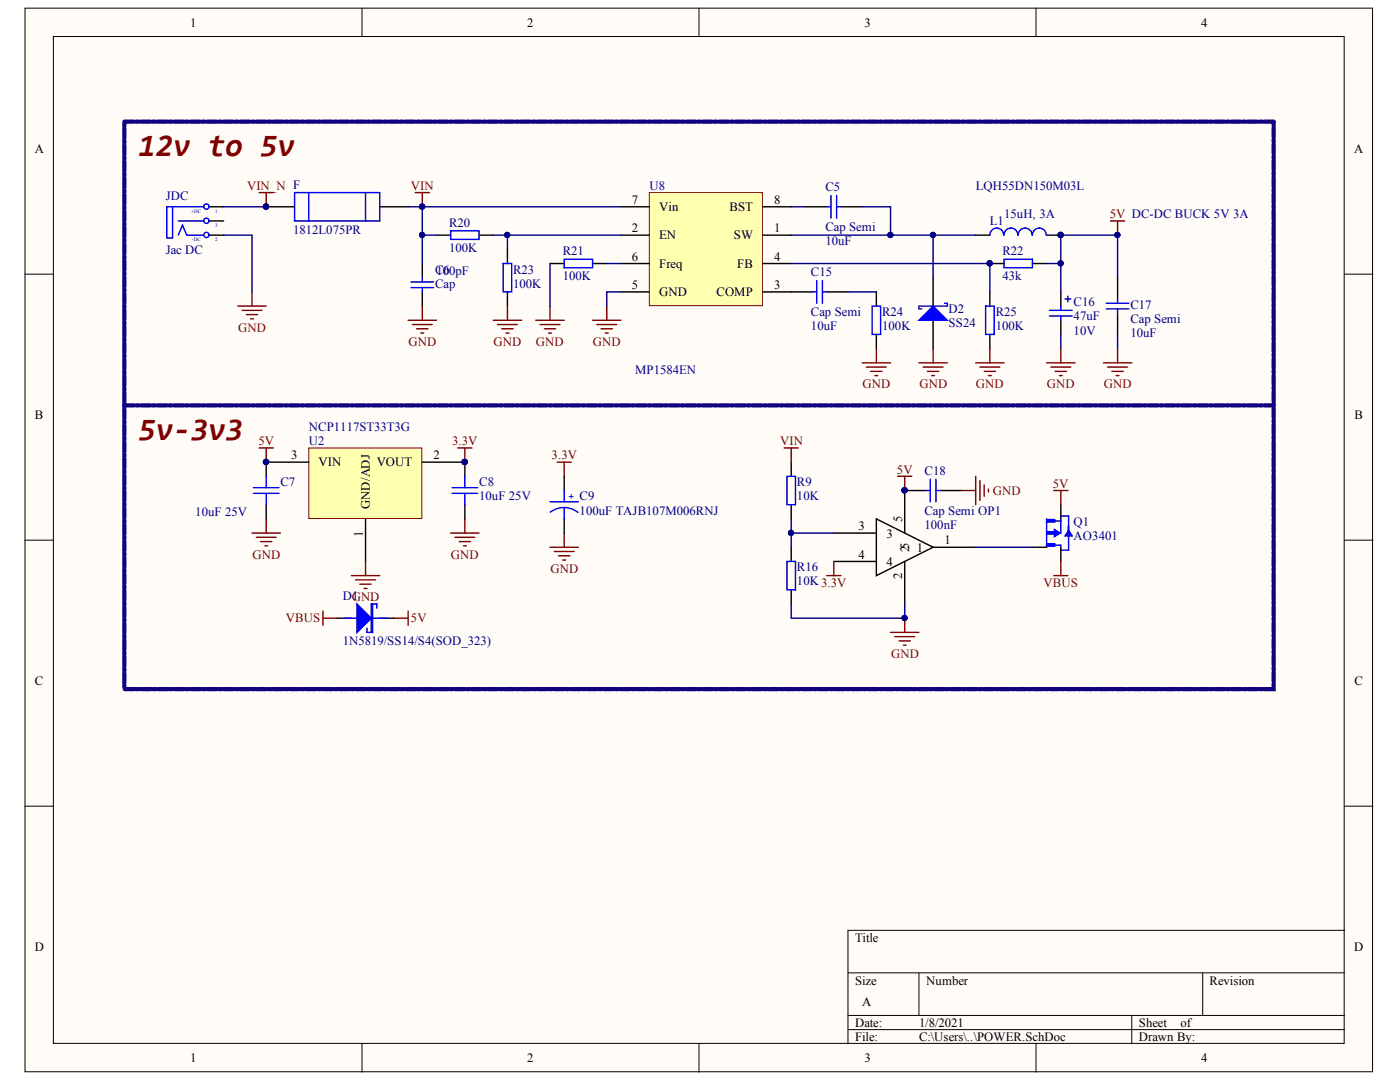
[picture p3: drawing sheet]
<svg xmlns="http://www.w3.org/2000/svg" width="279mm" height="216mm" viewBox="0 0 279 216" stroke-linecap="round" stroke-linejoin="round" font-family="sans-serif">
<defs><g id="words">
<g font-size="6.3" fill="#800000">
<text x="27.7" y="31.2">12v to 5v</text>
<text x="27.7" y="87.8">5v-3v3</text>
</g>
<g font-size="2.5">
<text x="38" y="5.3">1</text>
<text x="105.2" y="5.3">2</text>
<text x="172.5" y="5.3">3</text>
<text x="239.7" y="5.3">4</text>
<text x="6.9" y="30.4">A</text>
<text x="270.2" y="30.4">A</text>
<text x="126.1" y="40.7">7</text>
<text x="154.5" y="40.7">8</text>
<text x="126.1" y="46.3">2</text>
<text x="131.6" y="42.1">Vin</text>
<text x="131.6" y="47.8">EN</text>
<text x="145.6" y="42.1">BST</text>
<text x="146.5" y="47.8">SW</text>
<text x="154.5" y="46.3">1</text>
<text x="126.1" y="52">6</text>
<text x="131.6" y="53.4">Freq</text>
<text x="147.1" y="53.4">FB</text>
<text x="154.5" y="52">4</text>
<text x="126.1" y="57.7">5</text>
<text x="131.6" y="59.1">GND</text>
<text x="143" y="59.1">COMP</text>
<text x="154.5" y="57.7">3</text>
<text x="6.9" y="83.5">B</text>
<text x="270.3" y="83.5">B</text>
<text x="58.1" y="91.6">3</text>
<text x="63.6" y="93.1">VIN</text>
<text x="75.2" y="93.1">VOUT</text>
<text x="86.5" y="91.6">2</text>
<text x="73.8" y="101.5" transform="rotate(-90 73.8 101.5)">GND/ADJ</text>
<text x="72.4" y="107.1" transform="rotate(-90 72.4 107.1)">1</text>
<text x="171.3" y="105.8">3</text>
<text x="176.9" y="107.3">3</text>
<text x="180" y="104.1" transform="rotate(-90 180 104.1)">5</text>
<text x="171.3" y="111.5">4</text>
<text x="176.9" y="112.9">4</text>
<text x="181.5" y="110.1" transform="rotate(-90 181.5 110.1)">25</text>
<text x="183" y="110.1">1</text>
<text x="188.5" y="108.6">1</text>
<text x="180" y="115.6" transform="rotate(-90 180 115.6)">2</text>
<text x="6.9" y="136.6">C</text>
<text x="270.3" y="136.6">C</text>
<text x="6.9" y="189.7">D</text>
<text x="170.6" y="187.9">Title</text>
<text x="270.2" y="189.7">D</text>
<text x="170.6" y="196.4">Size</text>
<text x="184.8" y="196.4">Number</text>
<text x="241.4" y="196.4">Revision</text>
<text x="172.1" y="200.7">A</text>
<text x="170.6" y="204.9">Date:</text>
<text x="170.6" y="207.7">File:</text>
<text x="183.4" y="204.9">1/8/2021</text>
<text x="183.4" y="207.7">C:\Users\..\POWER.SchDoc</text>
<text x="227.3" y="204.9">Sheet</text>
<text x="227.3" y="207.7">Drawn By:</text>
<text x="235.6" y="204.9">of</text>
<text x="38" y="212">1</text>
<text x="105.2" y="212">2</text>
<text x="172.5" y="212">3</text>
<text x="239.7" y="212">4</text>
</g>
<g font-size="2.5" fill="#000080">
<text x="33.1" y="39.8">JDC</text>
<text x="129.6" y="37.9">U8</text>
<text x="164.7" y="38.1">C5</text>
<text x="194.7" y="37.9">LQH55DN150M03L</text>
<text x="58.5" y="46.7">1812L075PR</text>
<text x="89.6" y="45.2">R20</text>
<text x="164.7" y="46.1">Cap Semi</text>
<text x="197.5" y="45">L1</text>
<text x="200.4" y="43.5">15uH, 3A</text>
<text x="33.1" y="50.6">Jac DC</text>
<text x="89.6" y="50.3">100K</text>
<text x="112.3" y="50.9">R21</text>
<text x="164.7" y="48.9">10uF</text>
<text x="200.1" y="50.9">R22</text>
<text x="86.8" y="54.6">C6</text>
<text x="86.8" y="57.4">Cap</text>
<text x="87.1" y="54.9">100pF</text>
<text x="102.4" y="57.4">100K</text>
<text x="102.4" y="54.6">R23</text>
<text x="112.3" y="56">100K</text>
<text x="161.8" y="55.1">C15</text>
<text x="200.1" y="56">43k</text>
<text x="161.8" y="65.9">10uF</text>
<text x="161.8" y="63.1">Cap Semi</text>
<text x="176.1" y="65.9">100K</text>
<text x="176.1" y="63.1">R24</text>
<text x="189.3" y="62.5">D2</text>
<text x="189.3" y="65.3">SS24</text>
<text x="198.7" y="65.9">100K</text>
<text x="198.7" y="63.1">R25</text>
<text x="214.3" y="61.1">C16</text>
<text x="214.3" y="63.9">47uF</text>
<text x="225.6" y="61.6">C17</text>
<text x="225.6" y="64.5">Cap Semi</text>
<text x="214.3" y="66.8">10V</text>
<text x="225.6" y="67.3">10uF</text>
<text x="126.8" y="74.6">MP1584EN</text>
<text x="61.6" y="88.8">U2</text>
<text x="61.6" y="86">NCP1117ST33T3G</text>
<text x="184.5" y="94.8">C18</text>
<text x="56" y="97">C7</text>
<text x="95.6" y="97">C8</text>
<text x="95.6" y="99.8">10uF 25V</text>
<text x="115.7" y="99.8">C9</text>
<text x="159.1" y="99.8">10K</text>
<text x="159.1" y="97">R9</text>
<text x="39" y="103">10uF 25V</text>
<text x="115.7" y="102.7">100uF TAJB107M006RNJ</text>
<text x="184.5" y="105.5">100nF</text>
<text x="184.5" y="102.7">Cap Semi OP1</text>
<text x="214.3" y="105">Q1</text>
<text x="214.3" y="107.8">AO3401</text>
<text x="68.4" y="119.7">DGND</text>
<text x="70.3" y="119.7">1</text>
<text x="159.1" y="116.8">10K3.3V</text>
<text x="159.1" y="114">R16</text>
<text x="68.4" y="128.7">1N5819/SS14/S4(SOD_323)</text>
</g>
<g font-size="2.5" fill="#800000">
<text x="49.3" y="37.9">VIN_N F</text>
<text x="82" y="37.9">VIN</text>
<text x="221.5" y="43.5">5V DC-DC BUCK 5V 3A</text>
<text x="47.5" y="66.2">GND</text>
<text x="81.5" y="69">GND</text>
<text x="98.5" y="69">GND</text>
<text x="107" y="69">GND</text>
<text x="118.3" y="69">GND</text>
<text x="172.2" y="77.5">GND</text>
<text x="183.5" y="77.5">GND</text>
<text x="194.7" y="77.5">GND</text>
<text x="208.9" y="77.5">GND</text>
<text x="220.3" y="77.5">GND</text>
<text x="51.6" y="88.8">5V</text>
<text x="90.2" y="88.8">3.3V</text>
<text x="155.7" y="88.8">VIN</text>
<text x="110.1" y="91.6">3.3V</text>
<text x="179" y="94.5">5V</text>
<text x="198.1" y="98.7">GND</text>
<text x="210.1" y="97.3">5V</text>
<text x="50.4" y="111.5">GND</text>
<text x="90" y="111.5">GND</text>
<text x="109.8" y="114.3">GND</text>
<text x="208.3" y="117.2">VBUS</text>
<text x="57.1" y="124.2">VBUS</text>
<text x="82" y="124.2">5V</text>
<text x="177.8" y="131.3">GND</text>
</g>
<text font-size="2" fill="#00f" x="113.5" y="99.7">+</text>
<g font-size="1" fill="#000080">
<text x="38.1" y="42.4">+DC</text>
<text x="43" y="42.4">1</text>
<text x="43" y="45.3">3</text>
<text x="38.3" y="48.1">-DC</text>
<text x="43" y="48.1">2</text>
</g>
</g></defs>
<g fill="#fffcf8" stroke="#000" stroke-width=".2">
<path d="M5 1.6h268.9v212.3h-268.9z"/>
<path d="M10.7 7.3h257.6v200.9h-257.6z"/>
</g>
<g fill="none" stroke="#000" stroke-width=".2">
<path d="M72.2 1.6v5.7M139.5 1.6v5.7M206.8 1.6v5.7M5 54.7h5.7M268.3 54.7h5.7M5 107.8h5.7M268.3 107.8h5.7M5 160.9h5.7M268.3 160.9h5.7M169.2 194.1h99.1M183.4 194.1v8.5M240 194.1v8.5"/>
<path d="M268.3 185.6h-99.1v22.7M72.2 208.3v5.6M139.5 208.3v5.6M169.2 202.6h99.1M169.2 205.4h99.1M206.8 208.3v5.6M225.9 202.6v5.7"/>
</g>
<path d="M61.6 89.4h22.6v14.1h-22.6z" fill="#ffffb0" stroke="#800000" stroke-width=".2"/>
<path d="M53.1 92.2h8.5M84.3 92.2h8.5M73 103.5v8.5M67.3 123.4h2.8M75.8 123.4h2.8" fill="none" stroke="#000" stroke-width=".28"/>
<g fill="#000080" stroke="#000080" stroke-width=".2">
<circle cx="92.7" cy="92.2" r=".52"/>
<circle cx="53.1" cy="92.2" r=".52"/>
</g>
<path d="M254.2 80.9h-229.4" fill="none" stroke="#11037f" stroke-width=".85" stroke-dasharray="1.9 .5 .5 .5"/>
<g fill="none" stroke="#800000" stroke-width=".28">
<path d="M51.7 89.4h2.8M53.1 89.4v2.8M91.4 89.4h2.8M92.8 89.4v2.8M50.3 106.4h5.7M51.1 107.2h4M52 108.1h2.3M52.8 108.9h.6M53.1 103.5v2.9M70.1 114.9h5.7M71 115.7h3.9M71.8 116.6h2.3"/>
<path d="M72.7 117.4h.5M73 112v2.9M89.9 106.4h5.7M90.8 107.2h4M91.6 108.1h2.3M92.5 108.9h.6M92.8 103.5v2.9M64.5 123.4h2.8M64.5 121.9v2.9M78.6 123.4h2.8M81.4 121.9v2.9"/>
</g>
<path d="M68.7 123.4h8.5M74.1 120.5h.3v5.7h-.3zM74.2 120.5v5.7" fill="none" stroke="#00f" stroke-width=".28"/>
<path d="M71.3 120.5l2.8 2.9-2.8 2.8z" fill="#00f"/>
<g fill="none" stroke="#00f" stroke-width=".28">
<path d="M58.8 38.4h17v5.7h-17zM61.6 38.4v5.7M73 38.4v5.7M50.6 98.4h5.1M50.6 97.3h5.1M53.1 95v2.3M53.1 98.4v2.3M90.2 98.4h5.1M90.2 97.3h5.1M92.8 95v2.3M92.8 98.4v2.3M112.6 97.9v2.2"/>
<path d="M109.8 100.1h5.6M112.6 101.3l1.5 .2 1.2 .7M112.6 101.3l-1.5 .2-1.3 .7M112.6 101.3v2.2M71.3 120.5l2.8 2.9-2.8 2.8zM73.2 125.3v.9h1.2M74.1 120.5h1.1v.9"/>
</g>
<path d="M53.1 41.3h5.7M75.8 41.3h5.6M53.1 92.2v2.8M92.8 92.2v2.8M112.6 95v2.9M53.1 100.7v2.8M92.8 100.7v2.8M112.6 103.5v2.9" fill="none" stroke="#000" stroke-width=".28"/>
<g fill="#000080" stroke="#000080" stroke-width=".2">
<circle cx="53.1" cy="92.2" r=".52"/>
<circle cx="92.7" cy="92.2" r=".52"/>
<circle cx="53.1" cy="41.2" r=".52"/>
</g>
<path d="M50.3 58.2v2.9M47.5 61.1h5.6M48.3 61.9h4M49.2 62.8h2.2M50 63.6h.6M111.2 92.2h2.8M112.6 92.2v2.8M109.8 109.2h5.6M110.6 110h4M111.5 110.9h2.2M112.3 111.7h.6M112.6 106.4v2.8" fill="none" stroke="#800000" stroke-width=".28"/>
<path d="M44.6 41.3h8.5" fill="none" stroke="#000080" stroke-width=".28"/>
<path d="M129.6 38.4h22.6v22.6h-22.6z" fill="#ffffb0" stroke="#800000" stroke-width=".2"/>
<g fill="none" stroke="#000" stroke-width=".28">
<path d="M84.3 52.6v2.8M84.3 58.2v2.9M87.1 46.9h2.8M95.6 46.9h2.8M101.3 49.8v2.8M101.3 58.2v2.9M109.8 52.6h2.8M118.3 52.6h2.8M123.9 41.3h5.7M123.9 46.9h5.7M123.9 52.6h5.7M123.9 58.2h5.7"/>
<path d="M152.2 41.3h5.7M152.2 46.9h5.7M152.2 52.6h5.7M152.2 58.2h10M160.7 41.3h4.3M165 58.2h4.2M167.8 41.3h4.3M174.9 58.2v2.9M186.2 55.4v5.7M197.5 52.6h2.9M197.5 58.2v2.9M206 52.6h2.9"/>
<path d="M211.7 58.2v2.9M174.9 66.7v2.9M186.2 63.9v5.7M197.5 66.7v2.9M211.7 63.9v2.8"/>
</g>
<g fill="none" stroke="#00f" stroke-width=".28">
<path d="M165.8 39v4.5M167 39v4.5M82 57.4h4.5M82 56.3h4.5M84.3 55.4v.9M84.3 57.4v.8M89.9 46.1h5.7v1.7h-5.7zM100.4 52.6h1.7v5.6h-1.7zM112.6 51.7h5.7v1.7h-5.7zM162.2 58.2h.8M163 56v4.5M164.1 56v4.5"/>
<path d="M164.1 58.2h.9M165 41.3h.8M167 41.3h.8M200.4 51.7h5.6v1.7h-5.6zM212.6 59.7h1.1M213.1 59.1v1.1M174 61.1h1.7v5.6h-1.7zM196.7 61.1h1.7v5.6h-1.7zM209.4 63.1h4.6M209.4 61.9h4.6M211.7 61.1v.8M211.7 63.1v.8"/>
</g>
<g fill="#000080" stroke="#000080" stroke-width=".2">
<circle cx="197.5" cy="52.5" r=".52"/>
<circle cx="84.2" cy="41.2" r=".52"/>
<circle cx="84.2" cy="46.9" r=".52"/>
<circle cx="101.2" cy="46.9" r=".52"/>
</g>
<g fill="none" stroke="#800000" stroke-width=".28">
<path d="M82.9 38.4h2.8M84.3 38.4v2.9M81.4 63.9h5.7M82.3 64.8h4M83.1 65.6h2.3M84 66.5h.6M84.3 61.1v2.8M98.4 63.9h5.7M99.3 64.8h4M100.1 65.6h2.3M101 66.5h.6M101.3 61.1v2.8"/>
<path d="M106.9 63.9h5.7M107.8 64.8h3.9M108.6 65.6h2.3M109.5 66.5h.5M109.8 61.1v2.8M118.3 63.9h5.6M119.1 64.8h4M120 65.6h2.2M120.8 66.5h.6M121.1 61.1v2.8"/>
</g>
<path d="M81.4 41.3h42.5M84.3 41.3v11.3M84.3 46.9h2.8M98.4 46.9h2.9v2.9M101.3 46.9h22.6M109.8 52.6v8.5M121.1 52.6h2.8M123.9 58.2h-2.8v2.9" fill="none" stroke="#000080" stroke-width=".28"/>
<path d="M183.4 63.9l2.8-2.8 2.9 2.8z" fill="#00f"/>
<g fill="none" stroke="#00f" stroke-width=".28">
<path d="M34.4 41.3v6.2h-1.1v-6.2h7.4M35.6 46.9l.8-2 .9 2h3.4M35.6 44.1h5.1M200.3 46.9a1.37 1.37 0 0 0-1.4-1.4 1.37 1.37 0 0 0-1.3 1.4M203.1 46.9a1.37 1.37 0 0 0-1.3-1.4 1.37 1.37 0 0 0-1.4 1.4M206 46.9a1.37 1.37 0 0 0-1.4-1.4 1.37 1.37 0 0 0-1.4 1.4M208.8 46.9a1.37 1.37 0 0 0-1.4-1.4 1.37 1.37 0 0 0-1.4 1.4M223 59.7v.8M183.4 63.9l2.8-2.8 2.9 2.8zM188.5 60.5h.6v.6h-5.7v.5h.6M220.8 60.5h4.5M220.8 61.6h4.5"/>
<path d="M223 61.6v.9M157.1 95h1.7v5.7h-1.7zM184.8 97.9h.9M185.7 95.6v4.5M186.8 95.6v4.5M186.8 97.9h.8M157.1 112h1.7v5.7h-1.7zM208.9 103.5v5.7M210 104h1.7M210 108.8h1.7v.4M211.7 103.5v2.9h-1.8M211.7 103h1.6v2.8"/>
<path d="M213.3 106.8v3h-1.6"/>
<circle cx="41.2" cy="41.2" r=".52"/>
<circle cx="41.2" cy="44" r=".52"/>
<circle cx="41.2" cy="46.9" r=".52"/>
</g>
<g fill="none" stroke="#000" stroke-width=".28">
<path d="M41.8 46.9h2.8M41.8 41.3h2.8M41.8 44.1h2.8M194.7 46.9h2.8M208.9 46.9h2.8M223 55.4v4.3M223 62.5v4.2M157.9 92.2v2.8M184.8 97.9h-4.2v8.5M187.6 97.9h4.3M157.9 100.7v2.8M157.9 109.2v2.8"/>
<path d="M157.9 117.7v2.8M166.4 106.4h8.5M166.4 112h8.5M174.9 103.5l11.3 5.7-11.3 5.7zM180.6 112v8.5M186.2 109.2h8.5"/>
</g>
<g fill="#000080" stroke="#000080" stroke-width=".2">
<circle cx="211.7" cy="46.9" r=".52"/>
<circle cx="177.7" cy="46.9" r=".52"/>
<circle cx="186.2" cy="46.9" r=".52"/>
<circle cx="197.5" cy="52.5" r=".52"/>
<circle cx="211.7" cy="52.5" r=".52"/>
<circle cx="223" cy="46.9" r=".52"/>
<circle cx="180.5" cy="97.8" r=".52"/>
</g>
<g fill="none" stroke="#800000" stroke-width=".28">
<path d="M221.6 44.1h2.9M223 44.1v2.8M172.1 72.4h5.6M172.9 73.2h4M173.8 74.1h2.2M174.6 74.9h.6M174.9 69.6v2.8M183.4 72.4h5.7M184.2 73.2h4M185.1 74.1h2.3M185.9 74.9h.6M186.2 69.6v2.8"/>
<path d="M194.7 72.4h5.7M195.6 73.2h3.9M196.4 74.1h2.3M197.3 74.9h.5M197.5 69.6v2.8M208.9 72.4h5.6M209.7 73.2h4M210.6 74.1h2.2M211.4 74.9h.6M211.7 69.6v2.8M220.2 72.4h5.7M221.1 73.2h3.9"/>
<path d="M221.9 74.1h2.3M222.8 74.9h.5M223 69.6v2.8"/>
</g>
<path d="M44.6 46.9h5.7v11.3M157.9 46.9h36.8M157.9 52.6h39.6v5.6M157.9 41.3h2.8M169.2 58.2h5.7M172.1 41.3h5.6v5.6M186.2 46.9v8.5M208.9 52.6h2.8v5.6M211.7 52.6v-5.7h11.3v8.5M211.7 66.7v2.9M223 66.7v2.9" fill="none" stroke="#000080" stroke-width=".28"/>
<g fill="#00f" stroke="#00f" stroke-width=".28">
<path d="M208.9 108.5h1.6v.5h-1.6z"/>
<path d="M208.9 106.1h1.6v.5h-1.6z"/>
<path d="M208.9 103.7h1.6v.5h-1.6z"/>
<path d="M213.2 105l.1 1.3z"/>
</g>
<path d="M210.4 105.7l1.2 .7-1.2 .7z" fill="#00f"/>
<path d="M210.4 105.7l1.2 .7-1.2 .7z" fill="none" stroke="#00f" stroke-width=".28"/>
<path d="M213.3 105.8l.7 1.1h-1.4z" fill="#00f"/>
<path d="M213.3 105.8l.7 1.1h-1.4z" fill="none" stroke="#00f" stroke-width=".28"/>
<path d="M206 109.2h2.9M211.7 100.7v2.8M211.7 109.2v2.8" fill="none" stroke="#000" stroke-width=".28"/>
<path d="M157.9 103.5v5.7M157.9 106.4h8.5M194.7 109.2h11.3M157.9 120.5v2.9h22.7v-2.9" fill="none" stroke="#000080" stroke-width=".28"/>
<g fill="#000080" stroke="#000080" stroke-width=".2">
<circle cx="180.5" cy="123.3" r=".52"/>
<circle cx="180.5" cy="97.8" r=".52"/>
<circle cx="157.9" cy="106.3" r=".52"/>
<circle cx="53.1" cy="41.2" r=".52"/>
</g>
<g fill="none" stroke="#800000" stroke-width=".28">
<path d="M51.7 38.4h2.8M53.1 38.4v2.9M156.5 89.4h2.8M157.9 89.4v2.8M179.1 95h2.9M180.6 95v2.9M191.9 97.9h2.8M194.7 95v5.7M195.6 95.9v4M196.4 96.7v2.3M197.3 97.6v.6M210.3 97.9h2.8"/>
<path d="M211.7 97.9v2.8M165 114.9h2.8M166.4 112v2.9M210.3 114.9h2.8M211.7 112v2.9M177.7 126.2h5.7M178.6 127h3.9M179.4 127.9h2.3M180.3 128.7h.5M180.6 123.4v2.8"/>
</g>
<path d="M254.2 24.3h-229.4v113.2h229.4v-113.2" fill="none" stroke="#11037f" stroke-width=".85" stroke-dasharray="1.9 .5 .5 .5"/>
<use href="#words"/>
</svg>
